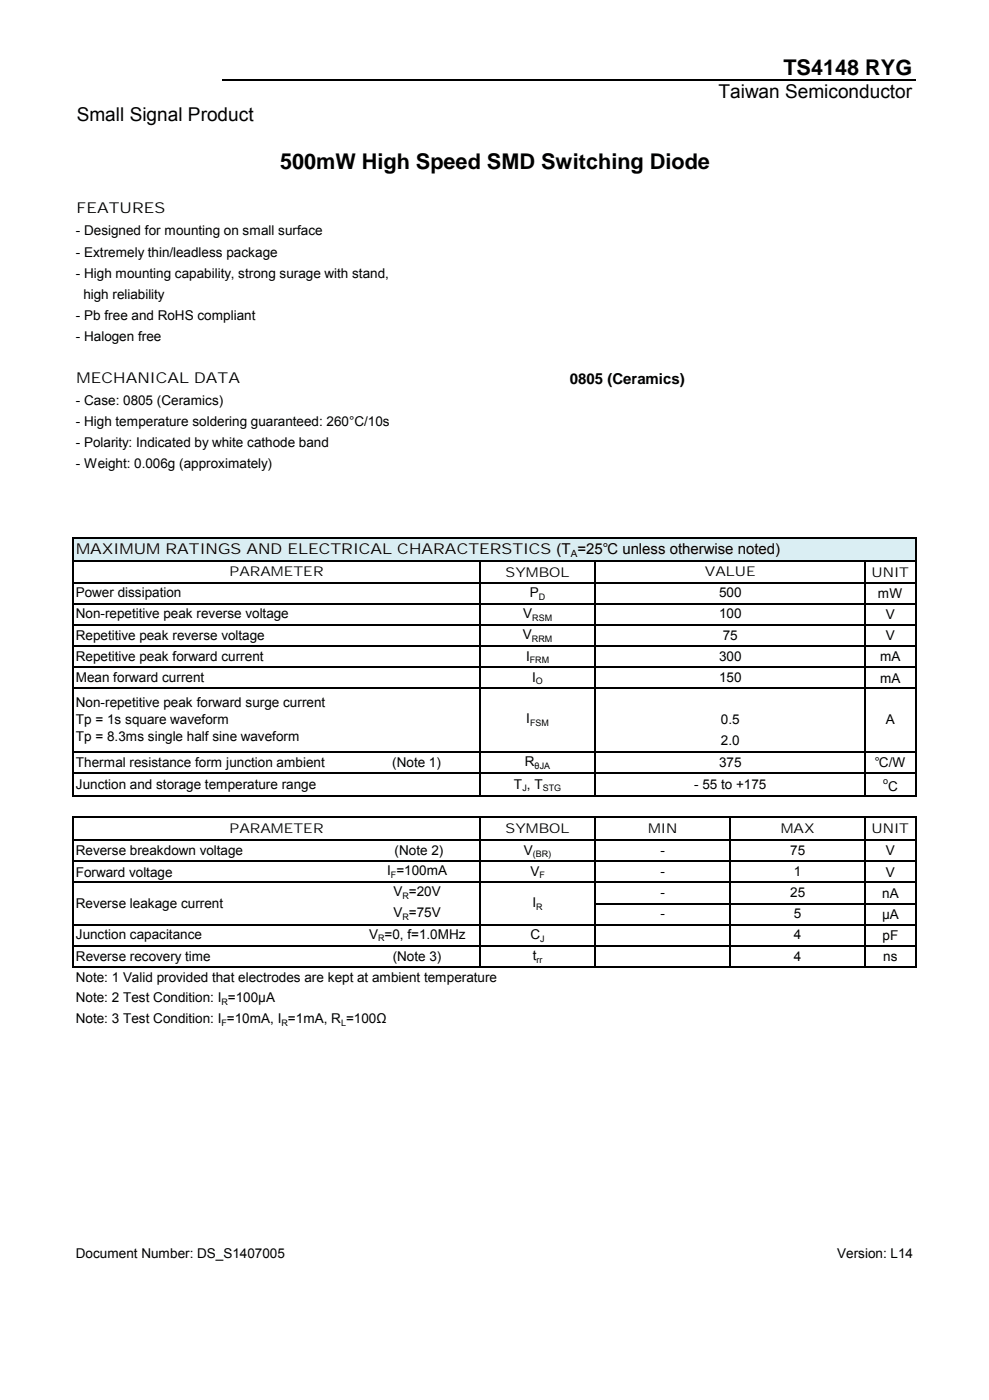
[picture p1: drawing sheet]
<svg xmlns="http://www.w3.org/2000/svg" width="257mm" height="364mm" viewBox="0 0 257 364" stroke-linecap="round" stroke-linejoin="round" font-family="sans-serif">
<defs><g id="words">
<g font-size="5.6">
<text x="203.7" y="19.4">TS4148 RYG</text>
<text x="72.8" y="44">500mW High Speed SMD Switching Diode</text>
</g>
<g font-size="5">
<text x="186.9" y="25.4">Taiwan Semiconductor</text>
<text x="19.9" y="31.4">Small Signal Product</text>
</g>
<g font-size="3.9">
<text x="19.9" y="55.3">FEATURES</text>
<text x="19.9" y="99.7">MECHANICAL DATA</text>
<text x="148.2" y="99.8">0805 (Ceramics)</text>
<text x="19.8" y="144.1">MAXIMUM RATINGS AND ELECTRICAL CHARACTERSTICS (T =25℃ unless otherwise noted)</text>
</g>
<g font-size="3.5">
<text x="19.7" y="61.2">- Designed for mounting on small surface</text>
<text x="19.7" y="66.7">- Extremely thin/leadless package</text>
<text x="19.7" y="72.2">- High mounting capability, strong surage with stand,</text>
<text x="21.7" y="77.7">high reliability</text>
<text x="19.7" y="83.2">- Pb free and RoHS compliant</text>
<text x="19.7" y="88.7">- Halogen free</text>
<text x="19.7" y="105.2">- Case: 0805 (Ceramics)</text>
<text x="19.7" y="110.7">- High temperature soldering guaranteed: 260°C/10s</text>
<text x="19.7" y="116.2">- Polarity: Indicated by white cathode band</text>
<text x="19.7" y="121.8">- Weight: 0.006g (approximately)</text>
<text x="59.7" y="149.8">PARAMETER</text>
<text x="131.5" y="150">SYMBOL</text>
<text x="183.3" y="149.8">VALUE</text>
<text x="226.7" y="150">UNIT</text>
<text x="19.7" y="155.3">Power dissipation</text>
<text x="137.8" y="155.3">P</text>
<text x="187" y="155.3">500</text>
<text x="228.3" y="155.5">mW</text>
<text x="19.7" y="160.8">Non-repetitive peak reverse voltage</text>
<text x="136.1" y="160.8">V</text>
<text x="187" y="160.8">100</text>
<text x="230.4" y="161">V</text>
<text x="19.7" y="166.3">Repetitive peak reverse voltage</text>
<text x="136" y="166.3">V</text>
<text x="188" y="166.3">75</text>
<text x="230.4" y="166.5">V</text>
<text x="19.7" y="171.8">Repetitive peak forward current</text>
<text x="136.8" y="171.8">I</text>
<text x="187" y="171.8">300</text>
<text x="228.9" y="172">mA</text>
<text x="19.7" y="177.3">Mean forward current</text>
<text x="138.4" y="177.3">I</text>
<text x="187" y="177.3">150</text>
<text x="228.9" y="177.5">mA</text>
<text x="19.7" y="184">Non-repetitive peak forward surge current</text>
<text x="19.7" y="188.3">Tp = 1s square waveform</text>
<text x="136.9" y="188.1">I</text>
<text x="187.5" y="188.3">0.5</text>
<text x="230.4" y="188.3">A</text>
<text x="19.7" y="192.7">Tp = 8.3ms single half sine waveform</text>
<text x="187.5" y="193.8">2.0</text>
<text x="19.7" y="199.3">Thermal resistance form junction ambient</text>
<text x="102" y="199.3">(Note 1)</text>
<text x="136.5" y="199.3">R</text>
<text x="187" y="199.3">375</text>
<text x="227.5" y="199.6">℃/W</text>
<text x="19.7" y="205.1">Junction and storage temperature range</text>
<text x="133.6" y="205.1">T , T</text>
<text x="180.5" y="205.1">- 55 to +175</text>
<text x="230.9" y="205.7">C</text>
<text x="59.7" y="216.5">PARAMETER</text>
<text x="131.5" y="216.7">SYMBOL</text>
<text x="168.6" y="216.5">MIN</text>
<text x="203" y="216.5">MAX</text>
<text x="226.7" y="216.7">UNIT</text>
<text x="19.7" y="222.5">Reverse breakdown voltage</text>
<text x="19.7" y="228">Forward voltage</text>
<text x="100.7" y="227.6">I =100mA</text>
<text x="102.6" y="222.3">(Note 2)</text>
<text x="136.2" y="222.3">V</text>
<text x="137.9" y="227.8">V</text>
<text x="171.8" y="227.8">-</text>
<text x="171.8" y="222.3">-</text>
<text x="205.5" y="222.3">75</text>
<text x="206.5" y="227.8">1</text>
<text x="230.4" y="222.5">V</text>
<text x="230.4" y="228">V</text>
<text x="102.3" y="233.1">V =20V</text>
<text x="171.8" y="233.3">-</text>
<text x="205.5" y="233.3">25</text>
<text x="229.4" y="233.5">nA</text>
<text x="19.7" y="236.1">Reverse leakage current</text>
<text x="102.3" y="238.6">V =75V</text>
<text x="138.5" y="235.8">I</text>
<text x="171.8" y="238.8">-</text>
<text x="206.5" y="238.8">5</text>
<text x="229.4" y="239">μA</text>
<text x="19.7" y="244.3">Junction capacitance</text>
<text x="96" y="244.1">V =0, f=1.0MHz</text>
<text x="137.9" y="244.3">C</text>
<text x="206.5" y="244.3">4</text>
<text x="229.5" y="244.5">pF</text>
<text x="19.7" y="250">Reverse recovery time</text>
<text x="102.1" y="249.8">(Note 3)</text>
<text x="138.6" y="249.8">t</text>
<text x="206.5" y="249.8">4</text>
<text x="229.7" y="250">ns</text>
<text x="19.7" y="255.3">Note: 1 Valid provided that electrodes are kept at ambient temperature</text>
<text x="19.7" y="260.6">Note: 2 Test Condition: I =100μA</text>
<text x="19.7" y="266.1">Note: 3 Test Condition: I =10mA, I =1mA, R =100Ω</text>
<text x="19.7" y="327">Document Number: DS_S1407005</text>
<text x="217.7" y="327">Version: L14</text>
</g>
<text font-size="2.6" x="148.4" y="144.9">A</text>
<g font-size="2.3">
<text x="140.1" y="156">D</text>
<text x="138.4" y="161.5">RSM</text>
<text x="138.3" y="167">RRM</text>
<text x="137.8" y="172.5">FRM</text>
<text x="139.4" y="178">O</text>
<text x="137.8" y="188.8">FSM</text>
<text x="139" y="200">θJA</text>
<text x="229.6" y="203.9">o</text>
<text x="135.8" y="205.7">J</text>
<text x="141.2" y="205.7">STG</text>
<text x="138.6" y="222.9">(BR)</text>
<text x="101.6" y="228.3">F</text>
<text x="104.6" y="233.8">R</text>
<text x="140.3" y="228.4">F</text>
<text x="104.6" y="239.3">R</text>
<text x="139.4" y="236.5">R</text>
<text x="98.3" y="244.8">R</text>
<text x="140.5" y="244.9">J</text>
<text x="139.5" y="250.4">rr</text>
<text x="57.6" y="261.3">R</text>
<text x="57.6" y="266.8">F</text>
<text x="73.2" y="266.8">R</text>
<text x="88.7" y="266.8">L</text>
</g>
</g></defs>
<path d="M19.2 139.8h218.9v6.2h-218.9z" fill="#daeef3"/>
<g fill="none" stroke="#000" stroke-width=".34">
<path d="M57.8 20.9h180.3M19 139.6v67.6M19.2 139.8h219.1M238.1 140v67.2M19.2 146h219.1M19.2 151.5h219.1M19.2 157h219.1M124.7 146.2v61M154.8 146.2v61M224.9 146.2v61M19.2 162.5h219.1M19.2 168h219.1"/>
<path d="M19.2 173.5h219.1M19.2 179h219.1M19.2 195.5h219.1M19 212.3v39.4M19.2 201h219.1M19.2 207h219.1M19.2 212.5h219.1M19.2 218.5h219.1M124.7 212.7v39M154.8 212.7v39M189.9 212.7v39M224.9 212.7v39"/>
<path d="M238.1 212.7v39M19.2 224h219.1M19.2 229.5h219.1M155 235h83.3M19.2 240.5h219.1M19.2 246h219.1M19.2 251.5h219.1"/>
</g>
<use href="#words"/>
</svg>
